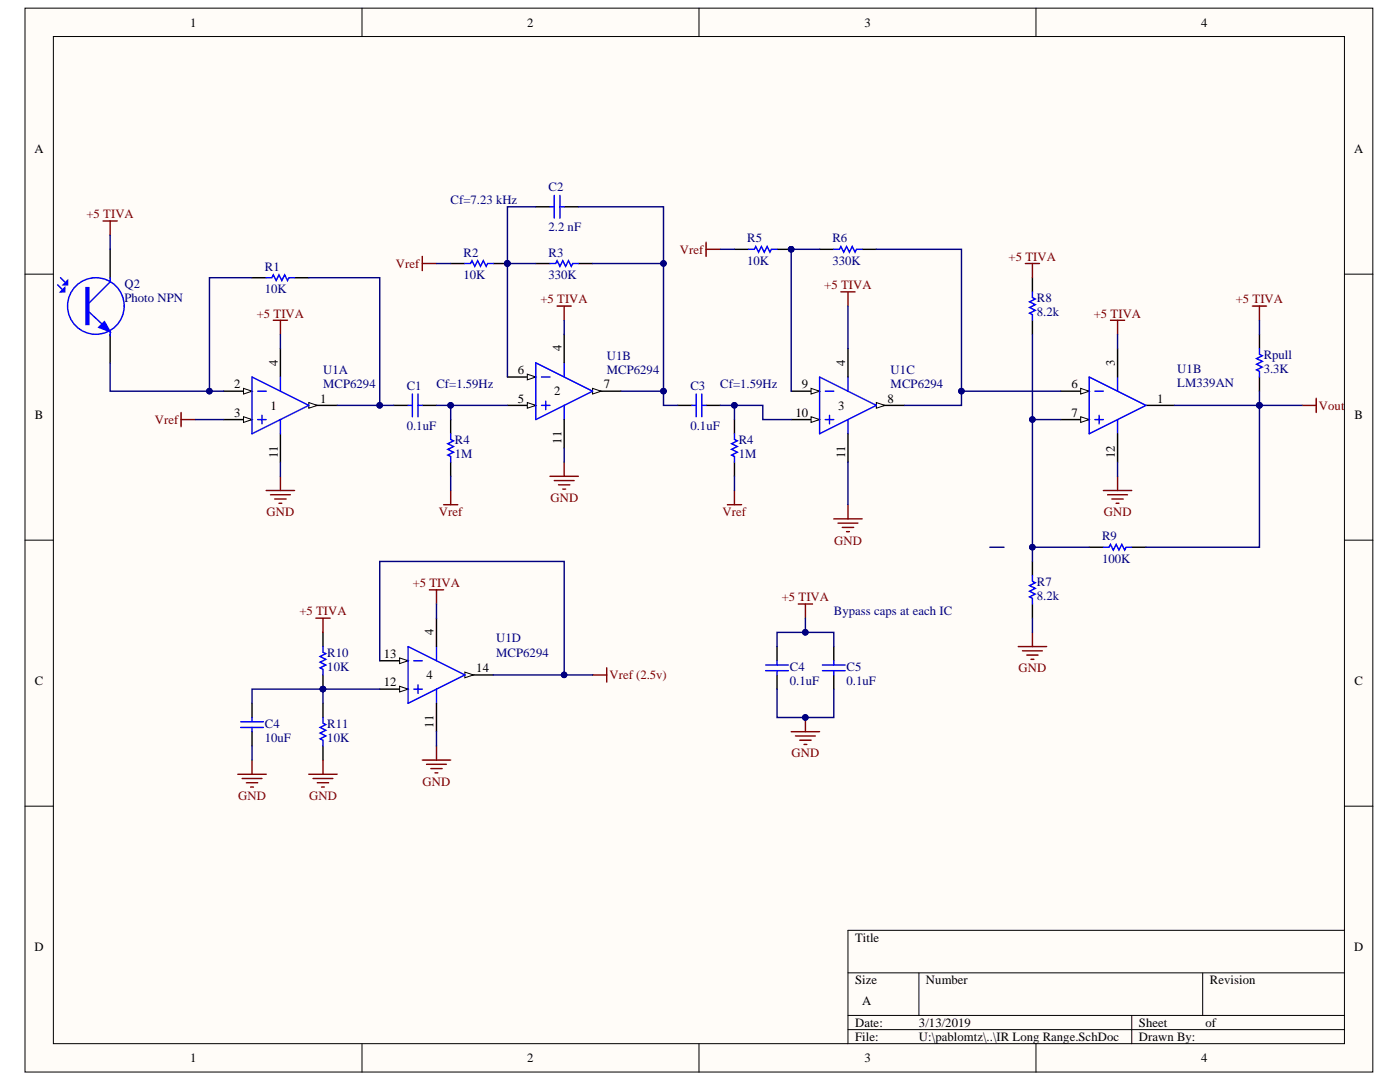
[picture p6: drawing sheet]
<svg xmlns="http://www.w3.org/2000/svg" width="279mm" height="216mm" viewBox="0 0 279 216" stroke-linecap="round" stroke-linejoin="round" font-family="sans-serif">
<defs><g id="words">
<g font-size="2.5">
<text x="38" y="5.3">1</text>
<text x="105.2" y="5.3">2</text>
<text x="172.5" y="5.3">3</text>
<text x="239.7" y="5.3">4</text>
<text x="6.9" y="30.4">A</text>
<text x="270.2" y="30.4">A</text>
<text x="112" y="70.1" transform="rotate(-90 112 70.1)">4</text>
<text x="46.8" y="77.5">2</text>
<text x="55.4" y="73" transform="rotate(-90 55.4 73)">4</text>
<text x="103.4" y="74.7">6</text>
<text x="120.5" y="77.5">7</text>
<text x="160" y="77.5">9</text>
<text x="168.7" y="73" transform="rotate(-90 168.7 73)">4</text>
<text x="213.8" y="77.5">6</text>
<text x="222.5" y="73" transform="rotate(-90 222.5 73)">3</text>
<text x="7" y="83.5">B</text>
<text x="46.8" y="83.2">3</text>
<text x="54" y="81.7">1</text>
<text x="63.9" y="80.3">1</text>
<text x="103.4" y="80.3">5</text>
<text x="110.6" y="78.9">2</text>
<text x="158.8" y="83.2">10</text>
<text x="167.3" y="81.7">3</text>
<text x="177.1" y="80.3">8</text>
<text x="213.8" y="83.2">7</text>
<text x="231" y="80.3">1</text>
<text x="270.3" y="83.5">B</text>
<text x="112" y="88.5" transform="rotate(-90 112 88.5)">11</text>
<text x="55.4" y="91.4" transform="rotate(-90 55.4 91.4)">11</text>
<text x="168.7" y="91.4" transform="rotate(-90 168.7 91.4)">11</text>
<text x="222.5" y="91.4" transform="rotate(-90 222.5 91.4)">12</text>
<text x="76.6" y="131.3">13</text>
<text x="86.5" y="126.8" transform="rotate(-90 86.5 126.8)">4</text>
<text x="7" y="136.6">C</text>
<text x="76.6" y="136.9">12</text>
<text x="85.1" y="135.5">4</text>
<text x="95" y="134.1">14</text>
<text x="270.3" y="136.6">C</text>
<text x="86.5" y="145.2" transform="rotate(-90 86.5 145.2)">11</text>
<text x="6.9" y="189.7">D</text>
<text x="170.6" y="187.9">Title</text>
<text x="270.2" y="189.7">D</text>
<text x="170.6" y="196.4">Size</text>
<text x="184.8" y="196.4">Number</text>
<text x="241.5" y="196.4">Revision</text>
<text x="172.1" y="200.6">A</text>
<text x="170.6" y="204.9">Date:</text>
<text x="170.6" y="207.7">File:</text>
<text x="183.4" y="204.9">3/13/2019</text>
<text x="183.4" y="207.7">U:\pablomtz\..\IR Long Range.SchDoc</text>
<text x="227.3" y="204.9">Sheet</text>
<text x="227.3" y="207.7">Drawn By:</text>
<text x="240.6" y="204.9">of</text>
<text x="38" y="212">1</text>
<text x="105.2" y="212">2</text>
<text x="172.5" y="212">3</text>
<text x="239.7" y="212">4</text>
</g>
<g font-size="2.5" fill="#000080">
<text x="89.9" y="40.7">Cf=7.23 kHz</text>
<text x="109.5" y="38.2">C2</text>
<text x="109.5" y="46.1">2.2 nF</text>
<text x="92.5" y="51.2">R2</text>
<text x="109.5" y="51.2">R3</text>
<text x="149.1" y="52.9">10K</text>
<text x="149.1" y="48.4">R5</text>
<text x="166.1" y="52.9">330K</text>
<text x="166.1" y="48.4">R6</text>
<text x="24.8" y="57.4">Q2</text>
<text x="52.8" y="58.5">10K</text>
<text x="52.8" y="54">R1</text>
<text x="92.5" y="55.7">10K</text>
<text x="109.5" y="55.7">330K</text>
<text x="24.8" y="60.2">Photo NPN</text>
<text x="206.9" y="63.1">8.2k</text>
<text x="206.9" y="60.2">R8</text>
<text x="121.1" y="71.9">U1B</text>
<text x="252.2" y="71.6">Rpull</text>
<text x="64.5" y="74.7">U1A</text>
<text x="64.5" y="77.5">MCP6294</text>
<text x="81.2" y="77.8">C1</text>
<text x="87.1" y="77.5">Cf=1.59Hz</text>
<text x="121.1" y="74.7">MCP6294</text>
<text x="137.8" y="77.8">C3</text>
<text x="143.7" y="77.5">Cf=1.59Hz</text>
<text x="177.7" y="74.7">U1C</text>
<text x="177.7" y="77.5">MCP6294</text>
<text x="234.9" y="74.4">U1B</text>
<text x="234.9" y="77.2">LM339AN</text>
<text x="252.2" y="74.4">3.3K</text>
<text x="81.2" y="85.7">0.1uF</text>
<text x="90.8" y="88.5">R4</text>
<text x="137.8" y="85.7">0.1uF</text>
<text x="147.4" y="88.5">R4</text>
<text x="90.8" y="91.4">1M</text>
<text x="147.4" y="91.4">1M</text>
<text x="219.9" y="107.8">R9</text>
<text x="219.9" y="112.3">100K</text>
<text x="206.9" y="119.7">8.2k</text>
<text x="206.9" y="116.9">R7</text>
<text x="166.4" y="122.8">Bypass caps at each IC</text>
<text x="65.3" y="131">R10</text>
<text x="99" y="128.2">U1D</text>
<text x="99" y="131">MCP6294</text>
<text x="65.3" y="133.9">10K</text>
<text x="157.6" y="136.7">0.1uF</text>
<text x="157.6" y="133.9">C4</text>
<text x="168.9" y="136.7">0.1uF</text>
<text x="168.9" y="133.9">C5</text>
<text x="52.8" y="148">10uF</text>
<text x="52.8" y="145.2">C4</text>
<text x="65.3" y="148">10K</text>
<text x="65.3" y="145.2">R11</text>
</g>
<g font-size="2.5" fill="#800000">
<text x="17.2" y="43.5">+5 TIVA</text>
<text x="79" y="53.4">Vref</text>
<text x="135.7" y="50.6">Vref</text>
<text x="201.3" y="52">+5 TIVA</text>
<text x="164.5" y="57.7">+5 TIVA</text>
<text x="51.2" y="63.4">+5 TIVA</text>
<text x="107.9" y="60.5">+5 TIVA</text>
<text x="218.3" y="63.4">+5 TIVA</text>
<text x="246.6" y="60.5">+5 TIVA</text>
<text x="263.2" y="81.7">Vout</text>
<text x="30.9" y="84.6">Vref</text>
<text x="109.8" y="100.2">GND</text>
<text x="53.2" y="103">GND</text>
<text x="87.6" y="103">Vref</text>
<text x="144.2" y="103">Vref</text>
<text x="220.3" y="103">GND</text>
<text x="166.5" y="108.7">GND</text>
<text x="82.4" y="117.2">+5 TIVA</text>
<text x="156" y="120">+5 TIVA</text>
<text x="59.7" y="122.8">+5 TIVA</text>
<text x="121.6" y="135.5">Vref (2.5v)</text>
<text x="203.3" y="134.1">GND</text>
<text x="158" y="151.1">GND</text>
<text x="47.5" y="159.6">GND</text>
<text x="61.7" y="159.6">GND</text>
<text x="84.3" y="156.8">GND</text>
</g>
</g></defs>
<g fill="#fffcf8" stroke="#000" stroke-width=".2">
<path d="M5 1.6h269v212.3h-269z"/>
<path d="M10.7 7.3h257.6v201h-257.6z"/>
</g>
<g fill="none" stroke="#000" stroke-width=".2">
<path d="M72.2 1.6v5.7M139.5 1.6v5.7M206.8 1.6v5.7M5 54.7h5.7M268.3 54.7h5.7M5 107.8h5.7M268.3 107.8h5.7M5 160.9h5.7M268.3 160.9h5.7M169.2 194.1h99.1M183.4 194.1v8.5M240 194.1v8.5"/>
<path d="M268.3 185.6h-99.1v22.7M72.2 208.3v5.6M139.5 208.3v5.6M169.2 202.6h99.1M169.2 205.4h99.1M206.8 208.3v5.6M225.9 202.6v5.7"/>
</g>
<path d="M22 49.8v5.6M22 66.7v5.7" fill="none" stroke="#000" stroke-width=".28"/>
<path d="M11.5 56.8l.9 .9M12.1 55.4l.8 .9" fill="none" stroke="#00f" stroke-width=".28"/>
<path d="M17.2 57.4h.5v7.4h-.5z" fill-rule="evenodd" fill="#00f"/>
<path d="M17.2 57.4h.5v7.4h-.5zM22 55.4v.9l-4.3 4.2M17.7 62.2l4.3 4v.8" fill="none" stroke="#00f" stroke-width=".28"/>
<path d="M19.7 65.3l1.1-1.1 1.2 2z" fill="#00f"/>
<g fill="none" stroke="#00f" stroke-width=".28">
<path d="M19.7 65.3l1.1-1.1 1.2 2z"/>
<circle cx="19.1" cy="61.1" r="5.6"/>
</g>
<path d="M12.6 56.8l.9-.8v.8z" fill="#00f"/>
<path d="M12.6 56.8l.9-.8v.8z" fill="none" stroke="#00f" stroke-width=".28"/>
<path d="M12.1 58.2l.8-.8v.8z" fill="#00f"/>
<path d="M12.1 58.2l.8-.8v.8z" fill="none" stroke="#00f" stroke-width=".28"/>
<path d="M44.6 78.1h5.7" fill="none" stroke="#000" stroke-width=".28"/>
<path d="M48.6 77.5l1.7 .6-1.7 .5z" fill="#fffcf8"/>
<path d="M48.6 77.5l1.7 .6-1.7 .5z" fill="none" stroke="#000" stroke-width=".2"/>
<path d="M44.6 83.7h5.7" fill="none" stroke="#000" stroke-width=".28"/>
<path d="M48.6 83.2l1.7 .5-1.7 .6z" fill="#fffcf8"/>
<path d="M48.6 83.2l1.7 .5-1.7 .6z" fill="none" stroke="#000" stroke-width=".2"/>
<path d="M61.6 80.9h5.7" fill="none" stroke="#000" stroke-width=".28"/>
<path d="M61.6 80.3l1.7 .6-1.7 .6z" fill="#fffcf8"/>
<path d="M61.6 80.3l1.7 .6-1.7 .6z" fill="none" stroke="#000" stroke-width=".2"/>
<path d="M56 69.6v5.6M56 86.6v5.6M101.3 80.9h5.6" fill="none" stroke="#000" stroke-width=".28"/>
<path d="M50.3 75.2l11.3 5.7-11.3 5.7zM51.4 78.1h1.7M56 75.2v2.9M51.4 83.7h1.7M52.3 82.9v1.7M56 83.7v2.9" fill="none" stroke="#00f" stroke-width=".28"/>
<path d="M105.2 80.3l1.7 .6-1.7 .6z" fill="#fffcf8"/>
<path d="M105.2 80.3l1.7 .6-1.7 .6z" fill="none" stroke="#000" stroke-width=".2"/>
<path d="M101.3 75.2h5.6" fill="none" stroke="#000" stroke-width=".28"/>
<path d="M105.2 74.7l1.7 .5-1.7 .6z" fill="#fffcf8"/>
<path d="M105.2 74.7l1.7 .5-1.7 .6z" fill="none" stroke="#000" stroke-width=".2"/>
<path d="M118.3 78.1h5.6" fill="none" stroke="#000" stroke-width=".28"/>
<path d="M118.3 77.5l1.7 .6-1.7 .5z" fill="#fffcf8"/>
<path d="M118.3 77.5l1.7 .6-1.7 .5z" fill="none" stroke="#000" stroke-width=".2"/>
<path d="M106.9 72.4l11.4 5.7-11.4 5.6zM108.1 75.2h1.7M112.6 72.4v2.8M108.1 80.9h1.7M108.9 80v1.7M112.6 80.9v2.8" fill="none" stroke="#00f" stroke-width=".28"/>
<path d="M112.6 66.7v5.7M112.6 83.7v5.7M92.8 134.7h5.6" fill="none" stroke="#000" stroke-width=".28"/>
<path d="M92.8 134.1l1.7 .6-1.7 .5z" fill="#fffcf8"/>
<path d="M92.8 134.1l1.7 .6-1.7 .5z" fill="none" stroke="#000" stroke-width=".2"/>
<path d="M75.8 137.5h5.6" fill="none" stroke="#000" stroke-width=".28"/>
<path d="M79.7 136.9l1.7 .6-1.7 .6z" fill="#fffcf8"/>
<path d="M79.7 136.9l1.7 .6-1.7 .6z" fill="none" stroke="#000" stroke-width=".2"/>
<path d="M75.8 131.8h5.6" fill="none" stroke="#000" stroke-width=".28"/>
<path d="M79.7 131.3l1.7 .5-1.7 .6z" fill="#fffcf8"/>
<path d="M79.7 131.3l1.7 .5-1.7 .6z" fill="none" stroke="#000" stroke-width=".2"/>
<g fill="none" stroke="#00f" stroke-width=".28">
<path d="M110.6 39v4.5M111.7 39v4.5M53.1 55.4h1.2l.2-.6 .6 1.2 .6-1.2 .5 1.2 .6-1.2 .6 1.2 .3-.6h1.1M92.8 52.6h1.1l.3-.6 .6 1.1 .5-1.1 .6 1.1 .6-1.1 .5 1.1 .3-.5h1.1M109.8 52.6h1.1l.3-.6 .5 1.1 .6-1.1 .6 1.1 .5-1.1 .6 1.1 .3-.5h1.1M109.8 41.3h.8M111.7 41.3h.9M82.3 78.6v4.6M83.4 78.6v4.6M251.4 69.6v1.1l.5 .3-1.1 .5 1.1 .6-1.1 .6 1.1 .5-1.1 .6 .6 .3v1.1M81.4 80.9h.9M83.4 80.9h.9"/>
<path d="M89.9 86.6v1.1l.6 .3-1.1 .5 1.1 .6-1.1 .6 1.1 .5-1.1 .6 .5 .3v1.1M206 114.9v1.1l.6 .3-1.1 .5 1.1 .6-1.1 .6 1.1 .5-1.1 .6 .5 .3v1.1M220.2 109.2h1.1l.3-.6 .6 1.2 .5-1.2 .6 1.2 .6-1.2 .5 1.2 .3-.6h1.2M64.5 129v1.1l.5 .3-1.1 .6 1.1 .6-1.1 .5 1.1 .6-1.1 .6 .6 .2v1.2M81.4 129l11.4 5.7-11.4 5.6zM82.6 131.8h1.7M82.6 137.5h1.7M83.4 136.7v1.7M87.1 129v2.8M87.1 137.5v2.8M152.8 132.7h4.5M152.8 133.8h4.5"/>
<path d="M155.1 131.8v.9M155.1 133.8v.9M164.1 132.7h4.6M164.1 133.8h4.6M166.4 131.8v.9M166.4 133.8v.9M48 144h4.6M48 145.2h4.6M50.3 143.2v.8M50.3 145.2v.8M64.5 143.2v1.1l.5 .3-1.1 .6 1.1 .5-1.1 .6 1.1 .5-1.1 .6 .6 .3v1.1"/>
</g>
<g fill="none" stroke="#000" stroke-width=".28">
<path d="M50.3 55.4h2.8M58.8 55.4h2.8M89.9 52.6h2.9M98.4 52.6h2.9M106.9 52.6h2.9M106.9 41.3h2.9M112.6 41.3h2.8M115.4 52.6h2.9M211.7 78.1h5.7M251.4 66.7v2.9M251.4 75.2v2.9M78.6 80.9h2.8"/>
<path d="M84.3 80.9h2.8M89.9 83.7v2.9M89.9 92.2v2.8M228.7 80.9h5.7M206 112v2.9M217.4 109.2h2.8M225.9 109.2h2.8M64.5 126.2v2.8M64.5 134.7v2.8M87.1 123.4v5.6M155.1 129v2.8M155.1 134.7v2.8"/>
<path d="M166.4 129v2.8M166.4 134.7v2.8M206 120.5v2.9M50.3 140.3v2.9M50.3 146v2.8M64.5 140.3v2.9M64.5 148.8v2.9M87.1 140.3v5.7"/>
</g>
<g fill="#000080" stroke="#000080" stroke-width=".2">
<circle cx="101.3" cy="52.6" r=".55"/>
<circle cx="64.4" cy="137.5" r=".55"/>
<circle cx="160.7" cy="143.2" r=".55"/>
</g>
<g fill="none" stroke="#800000" stroke-width=".28">
<path d="M20.6 44.1h2.8M22 44.1v2.8M84.3 51.2v2.8M84.3 52.6h2.8M54.5 63.9h2.9M56 63.9v2.8M111.2 61.1h2.8M112.6 61.1v2.8M221.6 63.9h2.8M223 63.9v2.8M249.9 61.1h2.9M251.4 61.1v2.8"/>
<path d="M262.7 79.5v2.8M36.1 82.3v2.8M36.1 83.7h2.9M53.1 97.9h5.7M54 98.7h3.9M54.8 99.6h2.3M56 95v2.9M89.9 97.9v2.8M109.8 95h5.6M110.6 95.9h4M111.5 96.7h2.2M112.3 97.6h.6"/>
<path d="M112.6 92.2v2.8M220.2 97.9h5.7M221.1 98.7h3.9M221.9 99.6h2.3M223 95v2.9M259.8 80.9h2.9M55.7 100.4h.5M85.7 117.7h2.8M87.1 117.7v2.8M88.5 100.7h2.9M222.7 100.4h.6M63 123.4h2.9"/>
<path d="M64.5 123.4v2.8M118.3 134.7h2.8M121.1 133.3v2.8M159.3 120.5h2.9M160.7 120.5v2.9M47.5 154.5h5.6M48.3 155.3h4M49.2 156.2h2.2M50 157h.6M50.3 151.7v2.8M61.6 154.5h5.7M62.5 155.3h3.9"/>
<path d="M63.3 156.2h2.3M64.2 157h.5M64.5 151.7v2.8M84.3 151.7h5.6M85.1 152.5h4M86 153.4h2.2M86.8 154.2h.6M87.1 148.8v2.9M157.9 146h5.7M158.8 146.8h3.9M159.6 147.7h2.3M160.5 148.5h.5"/>
<path d="M160.7 143.2v2.8"/>
</g>
<path d="M215.7 77.5l1.7 .6-1.7 .5z" fill="#fffcf8"/>
<path d="M215.7 77.5l1.7 .6-1.7 .5z" fill="none" stroke="#000" stroke-width=".2"/>
<path d="M211.7 83.7h5.7" fill="none" stroke="#000" stroke-width=".28"/>
<path d="M215.7 83.2l1.7 .5-1.7 .6z" fill="#fffcf8"/>
<path d="M215.7 83.2l1.7 .5-1.7 .6z" fill="none" stroke="#000" stroke-width=".2"/>
<path d="M217.4 75.2l11.3 5.7-11.3 5.7zM218.5 78.1h1.7M223 75.2v2.9M218.5 83.7h1.7M219.4 82.9v1.7M223 83.7v2.9" fill="none" stroke="#00f" stroke-width=".28"/>
<path d="M223 69.6v5.6M174.9 80.9h5.7M223 86.6v5.6" fill="none" stroke="#000" stroke-width=".28"/>
<path d="M174.9 80.3l1.7 .6-1.7 .6z" fill="#fffcf8"/>
<path d="M174.9 80.3l1.7 .6-1.7 .6z" fill="none" stroke="#000" stroke-width=".2"/>
<path d="M157.9 83.7h5.7" fill="none" stroke="#000" stroke-width=".28"/>
<path d="M161.9 83.2l1.7 .5-1.7 .6z" fill="#fffcf8"/>
<path d="M161.9 83.2l1.7 .5-1.7 .6z" fill="none" stroke="#000" stroke-width=".2"/>
<path d="M157.9 78.1h5.7" fill="none" stroke="#000" stroke-width=".28"/>
<path d="M161.9 77.5l1.7 .6-1.7 .5z" fill="#fffcf8"/>
<path d="M161.9 77.5l1.7 .6-1.7 .5z" fill="none" stroke="#000" stroke-width=".2"/>
<g fill="none" stroke="#00f" stroke-width=".28">
<path d="M149.4 49.8h1.1l.3-.6 .6 1.1 .6-1.1 .5 1.1 .6-1.1 .6 1.1 .2-.5h1.2M166.4 49.8h1.1l.3-.6 .6 1.1 .5-1.1 .6 1.1 .6-1.1 .5 1.1 .3-.5h1.2M206 58.2v1.2l.6 .3-1.1 .5 1.1 .6-1.1 .6 1.1 .5-1.1 .6 .5 .3v1.1M138.9 78.6v4.6M140.1 78.6v4.6M163.6 75.2l11.3 5.7-11.3 5.7zM164.7 78.1h1.7M169.2 75.2v2.9M138.1 80.9h.8M140.1 80.9h.8M146.6 86.6v1.1l.5 .3-1.1 .5 1.1 .6-1.1 .6 1.1 .5-1.1 .6 .6 .3v1.1M164.7 83.7h1.7"/>
<path d="M165.5 82.9v1.7M169.2 83.7v2.9"/>
</g>
<path d="M146.6 49.8h2.8M155.1 49.8h2.8M163.6 49.8h2.8M172.1 49.8h2.8M206 55.4v2.8M169.2 69.6v5.6M206 63.9v2.8M135.2 80.9h2.9M140.9 80.9h2.8M146.6 83.7v2.9M146.6 92.2v2.8M169.2 86.6v5.6" fill="none" stroke="#000" stroke-width=".28"/>
<g fill="#000080" stroke="#000080" stroke-width=".2">
<circle cx="157.9" cy="49.7" r=".55"/>
<circle cx="41.8" cy="78" r=".55"/>
<circle cx="89.9" cy="80.9" r=".55"/>
<circle cx="75.8" cy="80.9" r=".55"/>
<circle cx="101.3" cy="52.6" r=".55"/>
<circle cx="132.4" cy="52.6" r=".55"/>
<circle cx="251.3" cy="80.9" r=".55"/>
<circle cx="160.7" cy="143.2" r=".55"/>
<circle cx="112.6" cy="134.7" r=".55"/>
<circle cx="160.7" cy="126.2" r=".55"/>
<circle cx="64.4" cy="137.5" r=".55"/>
<circle cx="132.4" cy="78" r=".55"/>
<circle cx="191.9" cy="78" r=".55"/>
<circle cx="206" cy="109.2" r=".55"/>
<circle cx="206" cy="83.7" r=".55"/>
<circle cx="146.6" cy="80.9" r=".55"/>
</g>
<g fill="none" stroke="#800000" stroke-width=".28">
<path d="M140.9 48.3v2.9M140.9 49.8h2.8M167.8 58.2h2.8M169.2 58.2v2.9M204.6 52.6h2.9M206 52.6v2.8M146.6 97.9v2.8M145.2 100.7h2.8M166.4 103.5h5.7M167.2 104.4h4M168.1 105.2h2.3M168.9 106.1h.6"/>
<path d="M169.2 100.7v2.8M203.2 129h5.7M204.1 129.9h3.9M204.9 130.7h2.3M205.8 131.6h.5M206 126.2v2.8"/>
</g>
<g fill="none" stroke="#000080" stroke-width=".28">
<path d="M22 46.9v2.9M50.3 55.4h-8.5v22.7M61.6 55.4h14.2v25.5M87.1 52.6h2.8M101.3 52.6v22.6M106.9 41.3h-5.6v11.3h5.6M115.4 41.3h17v11.3M118.3 52.6h14.1v25.5h-8.5M143.7 49.8h2.9M163.6 49.8h-5.7v28.3M174.9 49.8h17v28.3h19.8M22 72.4v5.7h22.6"/>
<path d="M56 66.7v2.9M112.6 63.9v2.8M132.4 78.1v2.8h2.8M169.2 61.1v8.5M191.9 78.1v2.8h-11.3M206 66.7v17M223 66.7v2.9M251.4 78.1v2.8h-17M251.4 63.9v2.8M39 83.7h5.6M56 92.2v2.8M67.3 80.9h11.3"/>
<path d="M87.1 80.9h14.2M89.9 80.9v2.8M89.9 95v2.9M112.6 89.4v2.8M143.7 80.9h2.9M146.6 83.7v-2.8h5.6v2.8h5.7M146.6 95v2.9M169.2 92.2v8.5M211.7 83.7h-5.7v25.5M223 92.2v2.8M259.8 80.9h-8.4v28.3h-22.7M197.5 109.2h2.9"/>
<path d="M217.4 109.2h-11.4v2.8M64.5 137.5v2.8M75.8 131.8v-19.8h36.8v22.7M75.8 137.5h-25.5v2.8M87.1 120.5v2.9M98.4 134.7h19.9M155.1 137.5v5.7h11.3v-5.7M155.1 129v-2.8h11.3v2.8M160.7 123.4v2.8M206 123.4v2.8M50.3 148.8v2.9M87.1 146v2.8"/>
</g>
<use href="#words"/>
</svg>
